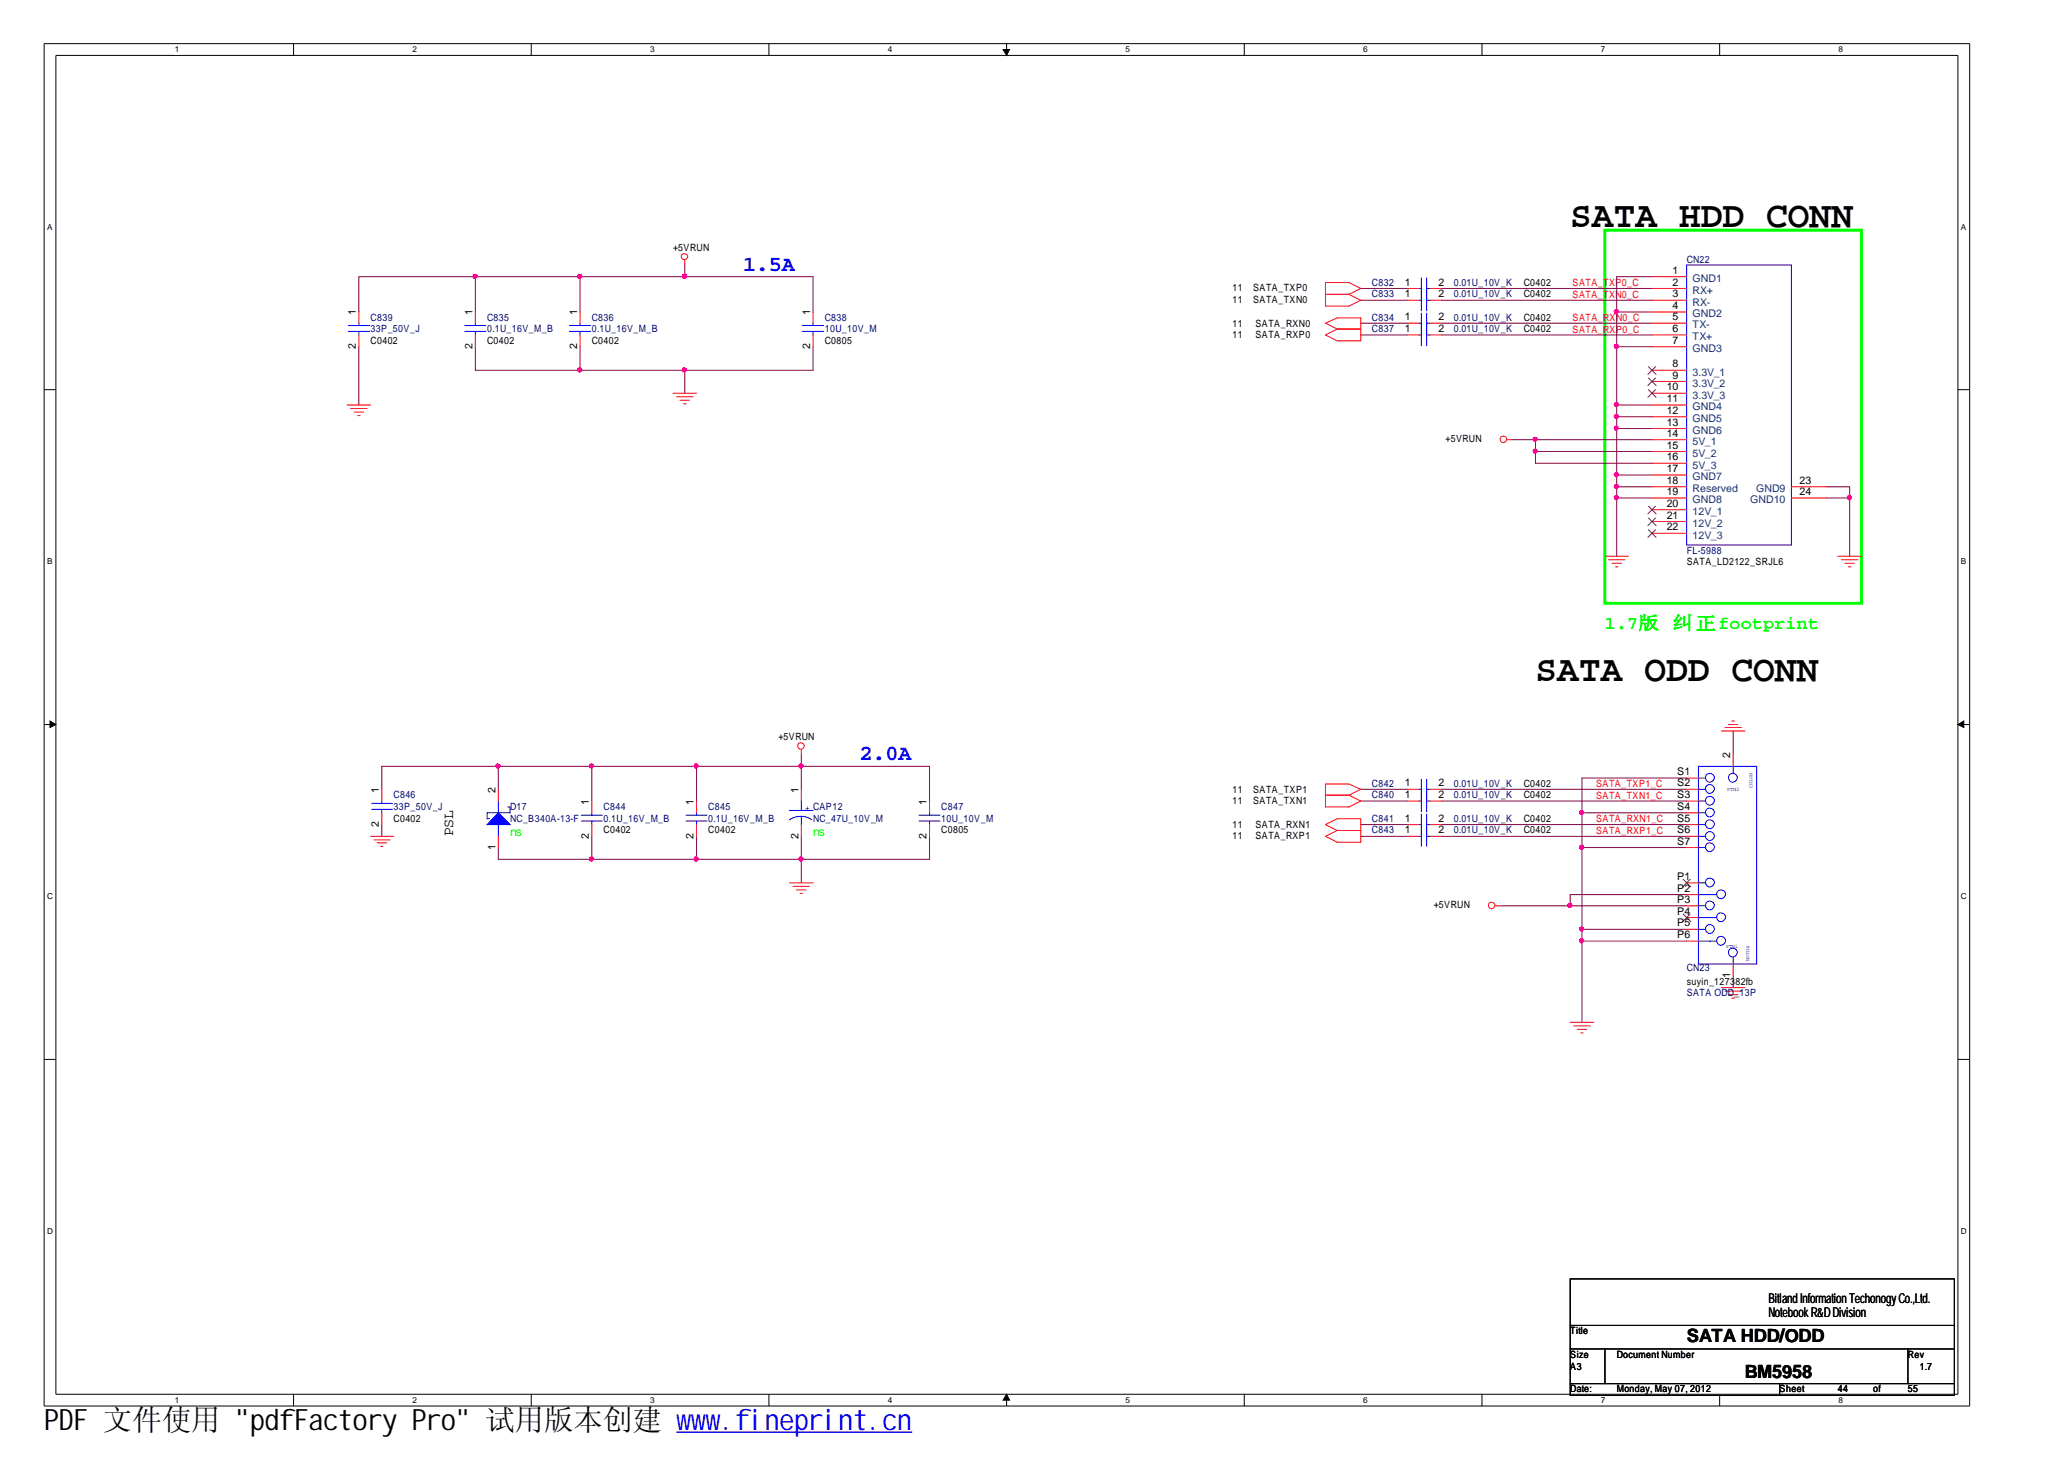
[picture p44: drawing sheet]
<svg xmlns="http://www.w3.org/2000/svg" width="297mm" height="210mm" viewBox="0 0 297 210" stroke-linecap="round" stroke-linejoin="round" font-family="sans-serif">
<defs><g id="words">
<g font-size="5.3">
<text x="226" y="32.6">SATA HDD CONN</text>
<text x="221" y="98">SATA ODD CONN</text>
</g>
<text font-size="4.2" x="6.3" y="205.7">PDF 文件使用 &quot;pdfFactory Pro&quot; 试用版本创建 ww</text>
<text font-size="4.2" fill="#00f" x="99.5" y="205.7">w.fineprint.cn</text>
<g font-size="3.1" fill="#00f">
<text x="106.9" y="39">1.5A</text>
<text x="123.7" y="109.4">2.0A</text>
</g>
<g font-size="2.6" fill="#0f0">
<text x="231" y="90.5">1.7版</text>
<text x="240.7" y="90.5">纠正footprint</text>
</g>
<g font-size="2.6">
<text x="242.7" y="193.1">SATA HDD/ODD</text>
<text x="251.1" y="198.2">BM5958</text>
</g>
<text font-size="2.1" x="65.2" y="120.3" transform="rotate(-90 65.2 120.3)">PSL</text>
<g font-size="1.9">
<text x="254.5" y="187.5">BitlllandInformatiiionTechonogyCo.,Ltd.</text>
<text x="254.5" y="189.4">NotebookR&amp;DDivision</text>
<text x="254.5" y="187.5">BitandInformatonTechonogyCo.,Ltd.</text>
</g>
<g font-size="1.8" fill="#0f0">
<text x="73.4" y="120.2">ns</text>
<text x="117" y="120.2">ns</text>
</g>
<g font-size="1.5">
<text x="202.2" y="41.1">1</text>
<text x="207" y="41.1">2</text>
<text x="240.7" y="39.4">1</text>
<text x="240.7" y="41.1">2</text>
<text x="51.2" y="45.3" transform="rotate(-90 51.2 45.3)">1</text>
<text x="68" y="45.3" transform="rotate(-90 68 45.3)">1</text>
<text x="83.1" y="45.3" transform="rotate(-90 83.1 45.3)">1</text>
<text x="116.6" y="45.3" transform="rotate(-90 116.6 45.3)">1</text>
<text x="202.2" y="46.1">1</text>
<text x="202.2" y="42.8">1</text>
<text x="202.2" y="47.8">1</text>
<text x="207" y="46.1">2</text>
<text x="207" y="42.8">2</text>
<text x="207" y="47.8">2</text>
<text x="240.7" y="42.8">3</text>
<text x="240.7" y="44.5">4</text>
<text x="240.7" y="46.1">5</text>
<text x="240.7" y="47.8">6</text>
<text x="51.2" y="50.2" transform="rotate(-90 51.2 50.2)">2</text>
<text x="68" y="50.2" transform="rotate(-90 68 50.2)">2</text>
<text x="83.1" y="50.2" transform="rotate(-90 83.1 50.2)">2</text>
<text x="116.6" y="50.2" transform="rotate(-90 116.6 50.2)">2</text>
<text x="240.7" y="49.5">7</text>
<text x="240.7" y="52.8">8</text>
<text x="239.9" y="56.1">10</text>
<text x="239.9" y="57.8">11</text>
<text x="239.9" y="59.5">12</text>
<text x="240.7" y="54.5">9</text>
<text x="239.9" y="61.2">13</text>
<text x="239.9" y="62.8">14</text>
<text x="239.9" y="64.5">15</text>
<text x="239.9" y="66.2">16</text>
<text x="239.9" y="67.9">17</text>
<text x="239.9" y="69.6">18</text>
<text x="239.9" y="71.2">19</text>
<text x="259" y="71.2">24</text>
<text x="259" y="69.6">23</text>
<text x="239.9" y="72.9">20</text>
<text x="239.9" y="74.6">21</text>
<text x="239.9" y="76.3">22</text>
<text x="202.2" y="113.1">1</text>
<text x="207" y="113.1">2</text>
<text x="241.4" y="111.5">S1</text>
<text x="241.4" y="113.1">S2</text>
<text x="249" y="109.1" transform="rotate(-90 249 109.1)">2</text>
<text x="54.5" y="119" transform="rotate(-90 54.5 119)">2</text>
<text x="54.5" y="114.1" transform="rotate(-90 54.5 114.1)">1</text>
<text x="71.3" y="114.1" transform="rotate(-90 71.3 114.1)">2</text>
<text x="84.8" y="115.8" transform="rotate(-90 84.8 115.8)">1</text>
<text x="99.8" y="115.8" transform="rotate(-90 99.8 115.8)">1</text>
<text x="114.9" y="114.1" transform="rotate(-90 114.9 114.1)">1</text>
<text x="133.3" y="115.8" transform="rotate(-90 133.3 115.8)">1</text>
<text x="202.2" y="114.8">1</text>
<text x="202.2" y="119.9">1</text>
<text x="202.2" y="118.2">1</text>
<text x="207" y="114.8">2</text>
<text x="207" y="119.9">2</text>
<text x="207" y="118.2">2</text>
<text x="241.4" y="114.8">S3</text>
<text x="241.4" y="116.5">S4</text>
<text x="241.4" y="118.2">S5</text>
<text x="241.4" y="119.9">S6</text>
<text x="71.3" y="122.4" transform="rotate(-90 71.3 122.4)">1</text>
<text x="84.8" y="120.7" transform="rotate(-90 84.8 120.7)">2</text>
<text x="99.8" y="120.7" transform="rotate(-90 99.8 120.7)">2</text>
<text x="114.9" y="120.7" transform="rotate(-90 114.9 120.7)">2</text>
<text x="133.3" y="120.7" transform="rotate(-90 133.3 120.7)">2</text>
<text x="241.4" y="121.5">S7</text>
<text x="241.4" y="126.6">P1</text>
<text x="241.4" y="128.3">P2</text>
<text x="241.4" y="129.9">P3</text>
<text x="241.4" y="131.6">P4</text>
<text x="241.4" y="133.3">P5</text>
<text x="241.4" y="135">P6</text>
<text x="249" y="140.7" transform="rotate(-90 249 140.7)">1</text>
</g>
<g font-size="1.5" fill="#004080">
<text x="243.6" y="40.6">GND1</text>
<text x="243.6" y="42.3">RX+</text>
<text x="243.6" y="44">RX-</text>
<text x="243.6" y="45.6">GND2</text>
<text x="243.6" y="47.3">TX-</text>
<text x="243.6" y="49">TX+</text>
<text x="243.6" y="50.6">GND3</text>
<text x="243.6" y="54">3.3V_1</text>
<text x="243.6" y="55.6">3.3V_2</text>
<text x="243.6" y="57.3">3.3V_3</text>
<text x="243.6" y="59">GND4</text>
<text x="243.6" y="60.7">GND5</text>
<text x="243.6" y="62.4">GND6</text>
<text x="243.6" y="64">5V_1</text>
<text x="243.6" y="65.7">5V_2</text>
<text x="243.6" y="67.4">5V_3</text>
<text x="243.6" y="69.1">GND7</text>
<text x="243.6" y="70.8">Reserved</text>
<text x="252.7" y="70.8">GND9</text>
<text x="243.6" y="72.4">GND8</text>
<text x="243.6" y="74.1">12V_1</text>
<text x="243.6" y="75.8">12V_2</text>
<text x="243.6" y="77.5">12V_3</text>
<text x="251.9" y="72.4">GND10</text>
</g>
<g font-size="1.4">
<text x="96.9" y="36.1">+5VRUN</text>
<text x="177.4" y="41.9">11</text>
<text x="180.3" y="41.9">SATA_TXP0</text>
<text x="219.3" y="41.1">C0402</text>
<text x="177.4" y="43.6">11</text>
<text x="177.4" y="47">11</text>
<text x="180.3" y="43.6">SATA_TXN0</text>
<text x="180.7" y="47">SATA_RXN0</text>
<text x="219.3" y="46.2">C0402</text>
<text x="219.3" y="42.8">C0402</text>
<text x="219.3" y="47.8">C0402</text>
<text x="53.3" y="49.5">C0402</text>
<text x="70.1" y="49.5">C0402</text>
<text x="85.2" y="49.5">C0402</text>
<text x="118.7" y="49.5">C0805</text>
<text x="177.4" y="48.6">11</text>
<text x="180.7" y="48.6">SATA_RXP0</text>
<text x="208" y="63.6">+5VRUN</text>
<text x="242.7" y="81.3">SATA_LD2122_SRJL6</text>
<text x="112" y="106.4">+5VRUN</text>
<text x="219.3" y="113.2">C0402</text>
<text x="56.6" y="118.2">C0402</text>
<text x="86.9" y="119.9">C0402</text>
<text x="101.9" y="119.9">C0402</text>
<text x="135.5" y="119.9">C0805</text>
<text x="177.4" y="119.1">11</text>
<text x="177.4" y="114.1">11</text>
<text x="177.4" y="115.7">11</text>
<text x="180.3" y="114.1">SATA_TXP1</text>
<text x="180.3" y="115.7">SATA_TXN1</text>
<text x="180.7" y="119.1">SATA_RXN1</text>
<text x="219.3" y="114.8">C0402</text>
<text x="219.3" y="119.9">C0402</text>
<text x="219.3" y="118.2">C0402</text>
<text x="177.4" y="120.7">11</text>
<text x="180.7" y="120.7">SATA_RXP1</text>
<text x="206.3" y="130.7">+5VRUN</text>
<text x="242.7" y="141.7">suyin_127382fb</text>
<text x="226" y="192">Title</text>
<text x="226" y="195.3">Size</text>
<text x="226" y="197">A3</text>
<text x="232.7" y="195.3">Document Number</text>
<text x="274.6" y="195.3">Rev</text>
<text x="276.3" y="197">1.7</text>
<text x="226" y="200.3">Date:</text>
<text x="232.7" y="200.3">Monday, May 07, 2012</text>
<text x="256.1" y="200.3">Sheet</text>
<text x="264.5" y="200.3">44</text>
<text x="269.6" y="200.3">of</text>
<text x="274.6" y="200.3">55</text>
</g>
<g font-size="1.4" fill="#000080">
<text x="197.4" y="41.1">C832</text>
<text x="209.2" y="41.1">0.01U_10V_K</text>
<text x="242.7" y="37.8">CN22</text>
<text x="53.3" y="46.2">C839</text>
<text x="53.3" y="47.8">33P_50V_J</text>
<text x="70.1" y="46.2">C835</text>
<text x="70.1" y="47.8">0.1U_16V_M_B</text>
<text x="85.2" y="46.2">C836</text>
<text x="85.2" y="47.8">0.1U_16V_M_B</text>
<text x="118.7" y="46.2">C838</text>
<text x="118.7" y="47.8">10U_10V_M</text>
<text x="197.4" y="46.2">C834</text>
<text x="197.4" y="42.8">C833</text>
<text x="197.4" y="47.8">C837</text>
<text x="209.2" y="46.2">0.01U_10V_K</text>
<text x="209.2" y="42.8">0.01U_10V_K</text>
<text x="209.2" y="47.8">0.01U_10V_K</text>
<text x="242.7" y="79.7">FL-5988</text>
<text x="197.4" y="113.2">C842</text>
<text x="209.2" y="113.2">0.01U_10V_K</text>
<text x="56.6" y="114.8">C846</text>
<text x="56.6" y="116.5">33P_50V_J</text>
<text x="73.4" y="116.5">D17</text>
<text x="73.4" y="118.2">NC_B340A-13-F</text>
<text x="86.9" y="116.5">C844</text>
<text x="86.9" y="118.2">0.1U_16V_M_B</text>
<text x="101.9" y="116.5">C845</text>
<text x="101.9" y="118.2">0.1U_16V_M_B</text>
<text x="117" y="118.2">NC_47U_10V_M</text>
<text x="135.5" y="116.5">C847</text>
<text x="135.5" y="118.2">10U_10V_M</text>
<text x="197.4" y="114.8">C840</text>
<text x="197.4" y="119.9">C843</text>
<text x="197.4" y="118.2">C841</text>
<text x="209.2" y="114.8">0.01U_10V_K</text>
<text x="209.2" y="119.9">0.01U_10V_K</text>
<text x="209.2" y="118.2">0.01U_10V_K</text>
<text x="242.7" y="139.6">CN23</text>
<text x="242.7" y="143.4">SATA ODD_13P</text>
</g>
<g font-size="1.4" fill="#f00">
<text x="226.3" y="41.2">SATA_TXP0_C</text>
<text x="226.3" y="42.9">SATA_TXN0_C</text>
<text x="226.3" y="46.2">SATA_RXN0_C</text>
<text x="226.3" y="47.9">SATA_RXP0_C</text>
<text x="229.7" y="113.2">SATA_TXP1_C</text>
<text x="229.7" y="118.3">SATA_RXN1_C</text>
<text x="229.7" y="120">SATA_RXP1_C</text>
<text x="229.7" y="114.9">SATA_TXN1_C</text>
</g>
<text font-size="1.4" fill="#00f" x="115.8" y="116.7">+ CAP12</text>
<g font-size="1.2">
<text x="25.1" y="7.5">1</text>
<text x="59.4" y="7.5">2</text>
<text x="93.6" y="7.5">3</text>
<text x="127.8" y="7.5">4</text>
<text x="162" y="7.5">5</text>
<text x="196.2" y="7.5">6</text>
<text x="230.4" y="7.5">7</text>
<text x="264.6" y="7.5">8</text>
<text x="6.8" y="33.1">A</text>
<text x="282.2" y="33.1">A</text>
<text x="6.8" y="81.2">B</text>
<text x="282.2" y="81.2">B</text>
<text x="6.8" y="129.4">C</text>
<text x="282.2" y="129.4">C</text>
<text x="6.8" y="177.6">D</text>
<text x="282.2" y="177.6">D</text>
<text x="25.1" y="201.9">1</text>
<text x="59.4" y="201.9">2</text>
<text x="93.6" y="201.9">3</text>
<text x="127.8" y="201.9">4</text>
<text x="162" y="201.9">5</text>
<text x="196.2" y="201.9">6</text>
<text x="230.4" y="201.9">7</text>
<text x="264.6" y="201.9">8</text>
</g>
<g font-size=".8" fill="#00f">
<text x="248.6" y="113.8">PTH2</text>
<text x="251.8" y="111.3" transform="rotate(90 251.8 111.3)">NPTH3</text>
<text x="248.4" y="136.3">PTH1</text>
<text x="251.8" y="138.2" transform="rotate(-90 251.8 138.2)">NPTH4</text>
</g>
</g></defs>
<path d="M6.3 6.3h277.2v196h-277.2zM8 8h273.8v192.6h-273.8z" fill="none" stroke="#000" stroke-width=".14"/>
<g fill="#fff">
<path d="M25.1 6.4h.6v1.4h-.6z"/>
<path d="M25.1 200.8h.6v1.3h-.6z"/>
</g>
<path d="M42.2 6.3v1.7M42.2 200.6v1.7" fill="none" stroke="#000" stroke-width=".14"/>
<g fill="#fff">
<path d="M59.4 6.4h.5v1.4h-.5z"/>
<path d="M59.4 200.8h.5v1.3h-.5z"/>
</g>
<path d="M76.5 6.3v1.7M76.5 200.6v1.7" fill="none" stroke="#000" stroke-width=".14"/>
<g fill="#fff">
<path d="M93.6 6.4h.5v1.4h-.5z"/>
<path d="M93.6 200.8h.5v1.3h-.5z"/>
</g>
<path d="M110.7 6.3v1.7M110.7 200.6v1.7" fill="none" stroke="#000" stroke-width=".14"/>
<g fill="#fff">
<path d="M127.8 6.4h.6v1.4h-.6z"/>
<path d="M127.8 200.8h.6v1.3h-.6z"/>
</g>
<path d="M144.9 6.3v1.7M144.9 200.6v1.7" fill="none" stroke="#000" stroke-width=".14"/>
<g fill="#000" stroke="#000" stroke-width=".14">
<path d="M144.4 7.1h.9l-.4 .9z" fill-rule="evenodd"/>
<path d="M144.9 200.6l.4 .8h-.9z" fill-rule="evenodd"/>
</g>
<g fill="#fff">
<path d="M162 6.4h.6v1.4h-.6z"/>
<path d="M162 200.8h.6v1.3h-.6z"/>
</g>
<path d="M179.1 6.3v1.7M179.1 200.6v1.7" fill="none" stroke="#000" stroke-width=".14"/>
<g fill="#fff">
<path d="M196.2 6.4h.6v1.4h-.6z"/>
<path d="M196.2 200.8h.6v1.3h-.6z"/>
</g>
<path d="M213.3 6.3v1.7M213.3 200.6v1.7" fill="none" stroke="#000" stroke-width=".14"/>
<g fill="#fff">
<path d="M230.4 6.4h.6v1.4h-.6z"/>
<path d="M230.4 200.8h.6v1.3h-.6z"/>
</g>
<path d="M247.5 6.3v1.7M247.5 200.6v1.7" fill="none" stroke="#000" stroke-width=".14"/>
<g fill="#fff">
<path d="M264.6 6.4h.6v1.4h-.6z"/>
<path d="M264.6 200.8h.6v1.3h-.6z"/>
<path d="M6.8 32h.7v1.4h-.7z"/>
<path d="M282.2 32h.8v1.4h-.8z"/>
<path d="M6.8 80.1h.7v1.4h-.7z"/>
<path d="M282.2 80.1h.8v1.4h-.8z"/>
</g>
<path d="M6.3 56.1h1.7M281.8 56.1h1.7" fill="none" stroke="#000" stroke-width=".14"/>
<g fill="#fff">
<path d="M6.8 128.3h.7v1.3h-.7z"/>
<path d="M282.2 128.3h.8v1.3h-.8z"/>
</g>
<path d="M6.3 104.2h1.7M281.8 104.2h1.7" fill="none" stroke="#000" stroke-width=".14"/>
<g fill="#000" stroke="#000" stroke-width=".14">
<path d="M7.2 103.7l.8 .5-.8 .5z" fill-rule="evenodd"/>
<path d="M281.8 104.2l.8-.5v1z" fill-rule="evenodd"/>
</g>
<g fill="#fff">
<path d="M6.8 176.5h.7v1.3h-.7z"/>
<path d="M282.2 176.5h.8v1.3h-.8z"/>
</g>
<path d="M6.3 152.4h1.7M281.8 152.4h1.7M226 184h55.3v16.8h-55.3zM226 190.7h55.3M226 194.1h55.3M226 199.1h55.3M231 194.1v5M256.1 199.1v1.7M274.6 194.1v5" fill="none" stroke="#000" stroke-width=".14"/>
<path d="M231 33.1h36.9v53.7h-36.9z" fill="none" stroke="#0f0" stroke-width=".42"/>
<g fill="none" stroke="#800040" stroke-width=".14">
<path d="M68.4 39.8v5.1M83.5 39.8v5.1M98.6 38.1v1.7M237.7 39.8h-5v40.2M51.6 44.9v-5.1h65.4v5.1M51.6 49.9v8.4M68.4 49.9v3.4h48.6v-3.4M83.5 49.9v3.4M98.6 53.3v3.3M195.8 41.5h6.7M195.8 43.2h6.7M195.8 46.5h6.7"/>
<path d="M195.8 48.2h6.7M207.5 41.5h30.2M207.5 43.2h30.2M207.5 46.5h30.2M207.5 48.2h30.2M232.7 44.9h5M232.7 49.9h5M232.7 58.3h5M232.7 60h5M217.6 63.3h20.1M221 65h16.7M221 63.3v3.3h16.7"/>
<path d="M232.7 70h5M232.7 71.6h5M232.7 61.7h5M232.7 68.3h5M262.9 70h3.3v10M262.9 71.6h3.3M54.9 113.6v-3.3h78.9v4.9M54.9 118.6v1.7M71.7 110.3v3.3M85.2 110.3v4.9M100.2 110.3v4.9M115.3 108.6v5"/>
<path d="M195.8 118.6h6.7M195.8 113.6h6.7M195.8 115.2h6.7M207.5 118.6h35.2M207.5 113.6h35.2M207.5 115.2h35.2M227.7 116.9h15M242.7 111.9h-15v35.2M249.4 105.2v3.4M85.2 120.3v3.3M100.2 120.3v3.3M115.3 120.3v6.7"/>
<path d="M133.8 120.3v3.3h-62.1v-1.7M195.8 120.3h6.7M207.5 120.3h35.2M215.9 130.3h26.8M227.7 135.4h15M227.7 133.7h15M227.7 121.9h15M242.7 128.7h-16.7v1.6M249.4 140.4v1.7"/>
</g>
<g fill="#f0f" stroke="#f0f" stroke-width=".14">
<circle cx="98.5" cy="39.8" r=".31"/>
<circle cx="83.4" cy="39.8" r=".31"/>
<circle cx="98.5" cy="53.2" r=".31"/>
<circle cx="83.4" cy="53.2" r=".31"/>
<circle cx="85.1" cy="110.2" r=".31"/>
<circle cx="100.2" cy="110.2" r=".31"/>
<circle cx="85.1" cy="123.6" r=".31"/>
<circle cx="115.3" cy="123.6" r=".31"/>
<circle cx="100.2" cy="123.6" r=".31"/>
<circle cx="115.3" cy="110.2" r=".31"/>
<circle cx="68.4" cy="39.8" r=".31"/>
<circle cx="71.7" cy="110.2" r=".31"/>
<circle cx="227.6" cy="135.3" r=".31"/>
<circle cx="227.6" cy="133.6" r=".31"/>
<circle cx="225.9" cy="130.3" r=".31"/>
<circle cx="227.6" cy="121.9" r=".31"/>
<circle cx="227.6" cy="116.9" r=".31"/>
<circle cx="220.9" cy="64.9" r=".31"/>
<circle cx="220.9" cy="63.2" r=".31"/>
<circle cx="232.6" cy="70" r=".31"/>
<circle cx="232.6" cy="71.6" r=".31"/>
<circle cx="266.1" cy="71.6" r=".31"/>
<circle cx="232.6" cy="44.8" r=".31"/>
<circle cx="232.6" cy="49.8" r=".31"/>
<circle cx="232.6" cy="58.2" r=".31"/>
<circle cx="232.6" cy="59.9" r=".31"/>
<circle cx="232.6" cy="61.6" r=".31"/>
<circle cx="232.6" cy="68.3" r=".31"/>
</g>
<g fill="none" stroke="#f00" stroke-width=".14">
<path d="M98.6 37.4v.7M237.7 39.8h5M50 58.3h3.3M50.5 58.8h2.3M51 59.3h1.3M51.5 59.8h.3M51.6 44.9v1.6M51.6 48.2v1.7M68.4 44.9v1.6M68.4 48.2v1.7M83.5 44.9v1.6M83.5 48.2v1.7"/>
<path d="M96.9 56.6h3.3M97.4 57.1h2.3M97.9 57.6h1.3M98.4 58.1h.3M117 44.9v1.6M117 48.2v1.7M190.8 46.5l1.6-.8h3.4v3.3h-3.4l-1.6-.8 1.6-.9zM190.8 40.7h3.3l1.7 .8-1.7 .8 1.7 .9-1.7 .8h-3.3zM190.8 42.3h3.3M192.4 47.3h3.4M202.5 46.5h1.7M202.5 43.2h1.7"/>
<path d="M202.5 41.5h1.7M202.5 48.2h1.7M205.8 46.5h1.7M205.8 43.2h1.7M205.8 41.5h1.7M205.8 48.2h1.7M237.7 56.6h5M237.7 58.3h5M237.7 46.5h5M237.7 43.2h5M237.7 41.5h5M237.7 44.9h5"/>
<path d="M237.7 48.2h5M237.7 49.9h5M237.7 53.3h5M237.7 54.9h5M237.7 60h5M216.9 63.3h.7M237.7 63.3h5M237.7 70h5M237.7 71.6h5M237.7 61.7h5M237.7 65h5M237.7 66.6h5"/>
<path d="M237.7 68.3h5M237.7 73.3h5M237.7 75h5M237.7 76.7h5M257.8 70h5.1M257.8 71.6h5.1M231 80h3.4M231.5 80.5h2.3M232 81h1.3M232.5 81.5h.3M264.5 80h3.4M265 80.5h2.4"/>
<path d="M265.5 81h1.4M266 81.5h.4M54.9 113.6v1.6M54.9 116.9v1.7M71.7 113.6v1.6M85.2 115.2v1.7M85.2 118.6v1.7M100.2 115.2v1.7M100.2 118.6v1.7M115.3 107.9v.7M115.3 113.6v1.6M115.3 118.6v1.7"/>
<path d="M133.8 115.2v1.7M133.8 118.6v1.7M190.8 118.6l1.6-.8h3.4v3.4h-3.4l-1.6-.9 1.6-.8zM190.8 112.8h3.3l1.7 .8-1.7 .8 1.7 .8-1.7 .9h-3.3zM190.8 114.4h3.3M192.4 119.5h3.4M202.5 115.2h1.7M202.5 118.6h1.7M202.5 113.6h1.7M205.8 115.2h1.7M205.8 118.6h1.7M205.8 113.6h1.7"/>
<path d="M242.7 115.2h1.7M242.7 118.6h1.7M242.7 113.6h1.7M242.7 111.9h1.7M242.7 116.9h1.7M247.7 105.2h3.4M248.2 104.7h2.4M248.8 104.2h1.3M249.3 103.7h.3M249.4 108.6v1.7M53.3 120.3h3.3M53.8 120.8h2.3"/>
<path d="M54.3 121.3h1.3M54.8 121.8h.3M71.7 120.3v1.6M113.6 127h3.4M114.1 127.5h2.4M114.6 128h1.4M115.1 128.5h.4M202.5 120.3h1.7M205.8 120.3h1.7M215.2 130.3h.7M242.7 127h1.7M242.7 120.3h1.7"/>
<path d="M242.7 130.3h1.7M242.7 121.9h1.7M242.7 128.7h1.7M242.7 132h1.7M242.7 133.7h1.7M242.7 135.4h1.7M249.4 138.7v1.7M226 147.1h3.4M226.5 147.6h2.4M227 148.1h1.3M227.5 148.6h.3M247.7 142.1h3.4"/>
<path d="M248.2 142.6h2.4M248.8 143.1h1.3M249.3 143.6h.3"/>
<circle cx="98.5" cy="36.9" r=".45"/>
<circle cx="216.4" cy="63.2" r=".48"/>
<circle cx="115.3" cy="107.3" r=".48"/>
<circle cx="214.7" cy="130.3" r=".48"/>
</g>
<g fill="none" stroke="#00f" stroke-width=".14">
<path d="M204.6 40v4.7M205.3 40v4.7M242.7 38.1h15.1v40.3h-15.1zM50.1 47.7h3.1M50.1 46.8h3.1M51.6 46.5v.3M51.6 47.7v.5M66.9 47.7h3M66.9 46.8h3M68.4 46.5v.3M68.4 47.7v.5M82 47.7h3"/>
<path d="M82 46.8h3M83.5 46.5v.3M83.5 47.7v.5M115.5 47.7h3M115.5 46.8h3M117 46.5v.3M117 47.7v.5M204.2 46.5h.4M204.2 43.2h.4M204.2 41.5h.4M204.2 48.2h.4M204.6 45.1v4.6"/>
<path d="M205.3 46.5h.5M205.3 45.1v4.6M205.3 43.2h.5M205.3 41.5h.5M205.3 48.2h.5M53.5 116.4h3M53.5 115.6h3M54.9 115.2v.4M54.9 116.4v.5M71.7 115.2v1.7M71.7 118.6v1.7M73.1 116.1h.3v.8h-3.3v.9h.3"/>
<path d="M83.7 118.1h3M83.7 117.3h3M85.2 116.9v.4M85.2 118.1v.5M98.7 118.1h3.1M98.7 117.3h3.1M100.2 116.9v.4M100.2 118.1v.5M113.6 118a2.8 2.8 0 0 1 3.2 0M113.6 116.6h3.4M115.3 115.2v1.4M115.3 117.4v1.2"/>
<path d="M132.2 118.1h3.1M132.2 117.3h3.1M133.8 116.9v.4M133.8 118.1v.5M204.2 115.2h.4M204.2 118.6h.4M204.2 113.6h.4M204.6 112.1v4.7M204.6 117.1v4.7M205.3 112.1v4.7M205.3 117.1v4.7M205.3 115.2h.5"/>
<path d="M205.3 118.6h.5M205.3 113.6h.5M244.4 110.3h8.4v28.4h-8.4zM244.4 115.2h1M244.4 116.9h1M244.4 118.6h1M244.4 113.6h1M244.4 111.9h1M249.4 110.3v1M204.2 120.3h.4M205.3 120.3h.5M244.4 120.3h1"/>
<path d="M244.4 121.9h1M244.4 127h1M244.4 130.3h1M244.4 133.7h1M244.4 128.7h2.7M244.4 132h2.7M244.4 135.4h2.7M249.4 137.8v.9"/>
<circle cx="246.1" cy="118.6" r=".64"/>
<circle cx="246.1" cy="113.5" r=".64"/>
<circle cx="246.1" cy="111.9" r=".64"/>
<circle cx="246.1" cy="116.9" r=".64"/>
<circle cx="246.1" cy="115.2" r=".64"/>
<circle cx="249.4" cy="111.9" r=".64"/>
<circle cx="246.1" cy="130.3" r=".64"/>
<circle cx="246.1" cy="127" r=".64"/>
<circle cx="246.1" cy="121.9" r=".64"/>
<circle cx="246.1" cy="133.6" r=".64"/>
<circle cx="246.1" cy="120.3" r=".64"/>
<circle cx="247.7" cy="128.7" r=".64"/>
<circle cx="247.7" cy="132" r=".64"/>
<circle cx="247.7" cy="135.3" r=".64"/>
<circle cx="249.4" cy="137" r=".64"/>
</g>
<path d="M71.7 116.9l1.7 1.7h-3.3z" fill-rule="evenodd" fill="#00f" stroke="#00f" stroke-width=".14"/>
<g fill="none" stroke="#804000" stroke-width=".14">
<path d="M237.2 52.8l1.1 1.1M237.2 54.4l1.1 1.1M237.2 56.1l1.1 1.1M238.3 52.8l-1.1 1.1M238.3 54.4l-1.1 1.1M238.3 56.1l-1.1 1.1M237.2 72.8l1.1 1.1M237.2 74.5l1.1 1.1M237.2 76.2l1.1 1.1M238.3 72.8l-1.1 1.1M238.3 74.5l-1.1 1.1M238.3 76.2l-1.1 1.1"/>
<path d="M242.2 126.5l1.1 1.1M242.2 131.5l1.1 1.1M243.2 126.5l-1.1 1.1M243.2 131.5l-1.1 1.1"/>
</g>
<path d="M97.4 206h33.8" fill="none" stroke="#00f" stroke-width=".18"/>
<use href="#words"/>
</svg>
